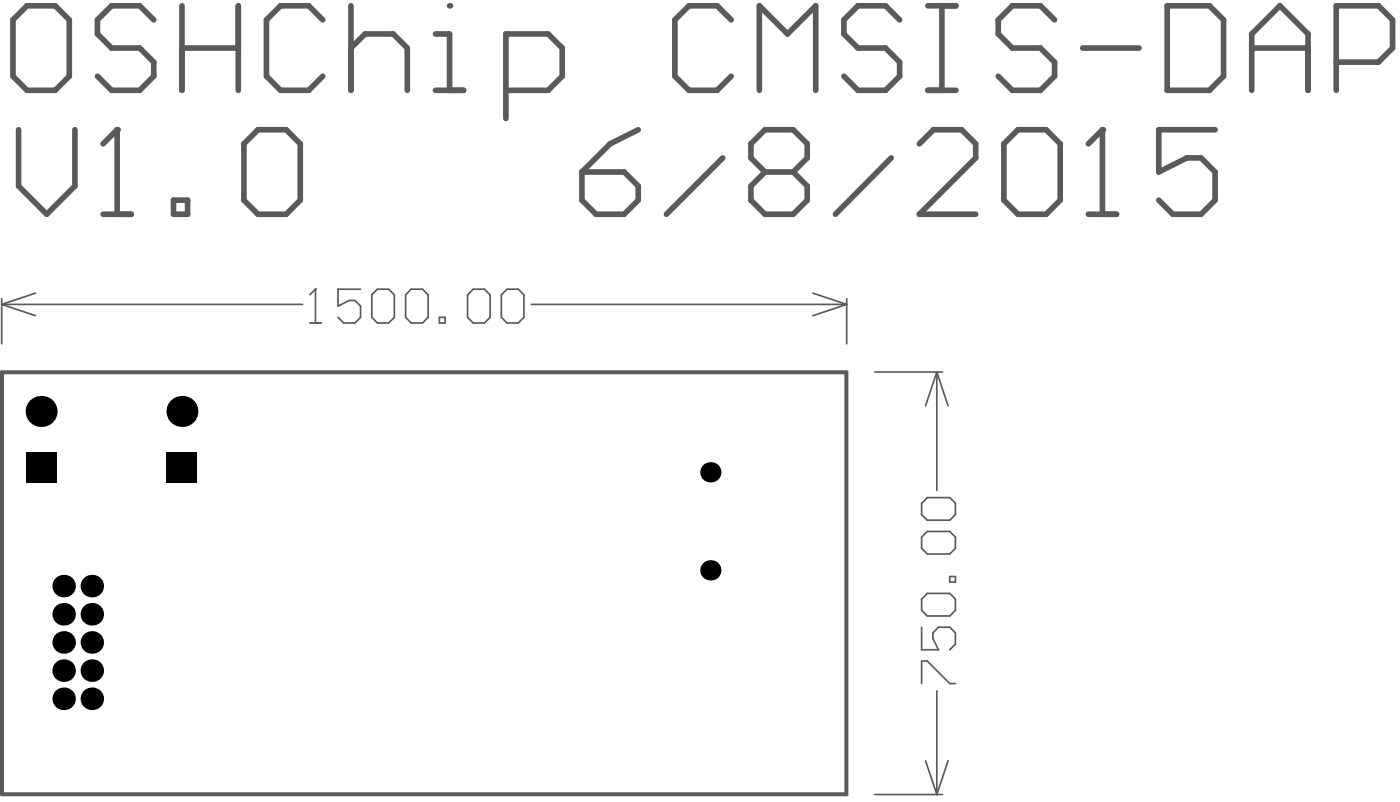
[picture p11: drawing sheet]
<svg xmlns="http://www.w3.org/2000/svg" width="105mm" height="60mm" viewBox="0 0 105 60" stroke-linecap="round" stroke-linejoin="round" font-family="sans-serif">
<path d="M1.4 9.7v4.2l2.1 2.1 2.1-2.1v-4.2M7.7 16h2.1M8.8 9.7v6.3" fill="none" stroke="#5a5a5a" stroke-width=".42"/>
<circle cx="8.8" cy="9.7" r=".21" fill="#5a5a5a"/>
<g fill="none" stroke="#5a5a5a" stroke-width=".42">
<path d="M8.8 9.7l-1.1 1.1M13 15h1v1h-1zM18.3 10.8l1-1.1h2.1l1.1 1.1v4.2l-1.1 1h-2.1l-1-1zM43.6 12.9h3.1l1.1 1v1.1l-1.1 1h-2.1l-1-1zM47.8 9.7l-2.1 1.1-2.1 2.1M54.1 11.8l-4.2 4.2M57.3 12.9l-1.1 1v1.1l1.1 1h2.1l1-1v-1.1l-1-1M57.3 12.9l-1.1-1.1v-1l1.1-1.1h2.1l1 1.1v1l-1 1.1M57.3 12.9h2.1M66.7 11.8l-4.2 4.2M68.8 10.8l1.1-1.1h2.1l1 1.1v1l-4.2 4.2h4.2M75.1 10.8l1.1-1.1h2.1l1 1.1v4.2l-1 1h-2.1l-1.1-1z"/>
<path d="M81.5 16h2.1M82.5 9.7v6.3"/>
</g>
<circle cx="82.5" cy="9.7" r=".21" fill="#5a5a5a"/>
<path d="M1 1.5l1-1.1h2.1l1.1 1.1v4.2l-1.1 1.1h-2.1l-1-1.1zM11.5 1.5l-1-1.1h-2.2l-1 1.1v1l1 1.1h2.2l1 1v1.1l-1 1.1h-2.2l-1-1.1M13.6 3.6h4.2M13.6 .4v6.4M17.8 .4v6.4M24.2 1.5l-1.1-1.1h-2.1l-1.1 1.1v4.2l1.1 1.1h2.1l1.1-1.1M26.3 3.6l1-1.1h2.1l1.1 1.1v3.2M26.3 .4v6.4M32.6 6.8h2.1M32.6 2.5h1v4.3M82.5 9.7l-1 1.1M90.9 9.7h-4.2v3.2l2.1-1.1h1.1l1 1.1v2.1l-1 1h-2.1l-1.1-1" fill="none" stroke="#5a5a5a" stroke-width=".42"/>
<circle cx="33.6" cy=".4" r=".21" fill="#5a5a5a"/>
<g fill="none" stroke="#5a5a5a" stroke-width=".42">
<path d="M37.9 6.8h3.1l1.1-1.1v-2.1l-1.1-1.1h-3.1v6.4M54.7 1.5l-1-1.1h-2.1l-1.1 1.1v4.2l1.1 1.1h2.1l1-1.1M56.8 6.8v-6.4l2.1 2.1 2.1-2.1v6.4M67.3 1.5l-1-1.1h-2.1l-1 1.1v1l1 1.1h2.1l1 1v1.1l-1 1.1h-2.1l-1-1.1M69.4 6.8h2.1M69.4 .4h2.1M70.5 .4v6.4M78.9 1.5l-1-1.1h-2.1l-1.1 1.1v1l1.1 1.1h2.1l1 1v1.1l-1 1.1h-2.1l-1.1-1.1M81 3.6h4.2M87.4 .4h3.1l1.1 1.1v4.2l-1.1 1.1h-3.1zM93.7 3.6h4.2M93.7 6.8v-4.3l2.1-2.1 2.1 2.1v4.3"/>
<path d="M100 4.6h3.2l1-1v-2.1l-1-1.1h-3.2v6.4"/>
</g>
<path d="M.1 27.8h63.3v31.6h-63.3zM.2 27.9h63.1v31.5h-63.1z" fill="none" stroke="#5a5a5a" stroke-width=".25"/>
<g fill="none" stroke="#5a5a5a" stroke-width=".13">
<path d="M.1 22.3v3.4M.1 22.8l2.6 .8M.1 22.8h22.5M2.7 21.9l-2.6 .9M23.2 24.2h.8M23.6 21.6h.1M23.6 21.6v2.6M23.6 21.6l-.4 .4M27 21.6h-1.7v1.3l.8-.4h.5l.4 .4v.8l-.4 .5h-.9l-.4-.5M27.8 22l.4-.4h.9l.4 .4v1.7l-.4 .5h-.9l-.4-.5zM30.4 22l.4-.4h.8l.4 .4v1.7l-.4 .5h-.8l-.4-.5zM32.9 23.7h.4v.5h-.4z"/>
<path d="M35 22l.4-.4h.9l.4 .4v1.7l-.4 .5h-.9l-.4-.5zM37.5 22l.4-.4h.9l.4 .4v1.7l-.4 .5h-.9l-.4-.5zM39.8 22.8h23.6M60.8 21.9l2.6 .9M63.4 22.3v3.4M63.4 22.8l-2.6 .8M65.5 27.8h5M69 37.6l.4-.4h1.7l.4 .4v.9l-.4 .4h-1.7l-.4-.4zM70.1 27.8l.9 2.5M70.1 27.8v8.9M70.1 27.8l-.8 2.5M65.5 59.4h5"/>
<path d="M69 40.2l.4-.5h1.7l.4 .5v.8l-.4 .4h-1.7l-.4-.4zM69 44.8l.4-.4h1.7l.4 .4v.8l-.4 .5h-1.7l-.4-.5zM69 46.9v1.7h1.2l-.4-.9v-.4l.4-.4h.9l.4 .4v.9l-.4 .4M69 51.1v-1.7h.4l1.7 1.7h.4M69.3 56.9l.8 2.5M70.1 51.7v7.7M71 56.9l-.9 2.5M71.1 43.1h.4v.4h-.4z"/>
</g>
<g fill="#000">
<circle cx="3.1" cy="30.8" r="1.16"/>
<circle cx="13.6" cy="30.8" r="1.16"/>
<circle cx="53.2" cy="35.3" r=".76"/>
<circle cx="4.8" cy="52.3" r=".84"/>
<circle cx="4.8" cy="45.9" r=".84"/>
<circle cx="4.8" cy="50.1" r=".84"/>
<circle cx="4.8" cy="43.8" r=".84"/>
<circle cx="4.8" cy="48" r=".84"/>
<circle cx="6.9" cy="45.9" r=".84"/>
<circle cx="6.9" cy="48" r=".84"/>
<circle cx="6.9" cy="52.3" r=".84"/>
<circle cx="6.9" cy="50.1" r=".84"/>
<circle cx="6.9" cy="43.8" r=".84"/>
<circle cx="53.2" cy="42.6" r=".76"/>
</g>
<g fill="#000">
<path d="M1.9 33.8h2.3v2.3h-2.3z" fill-rule="evenodd"/>
<path d="M12.5 33.8h2.3v2.3h-2.3z" fill-rule="evenodd"/>
</g>
</svg>
